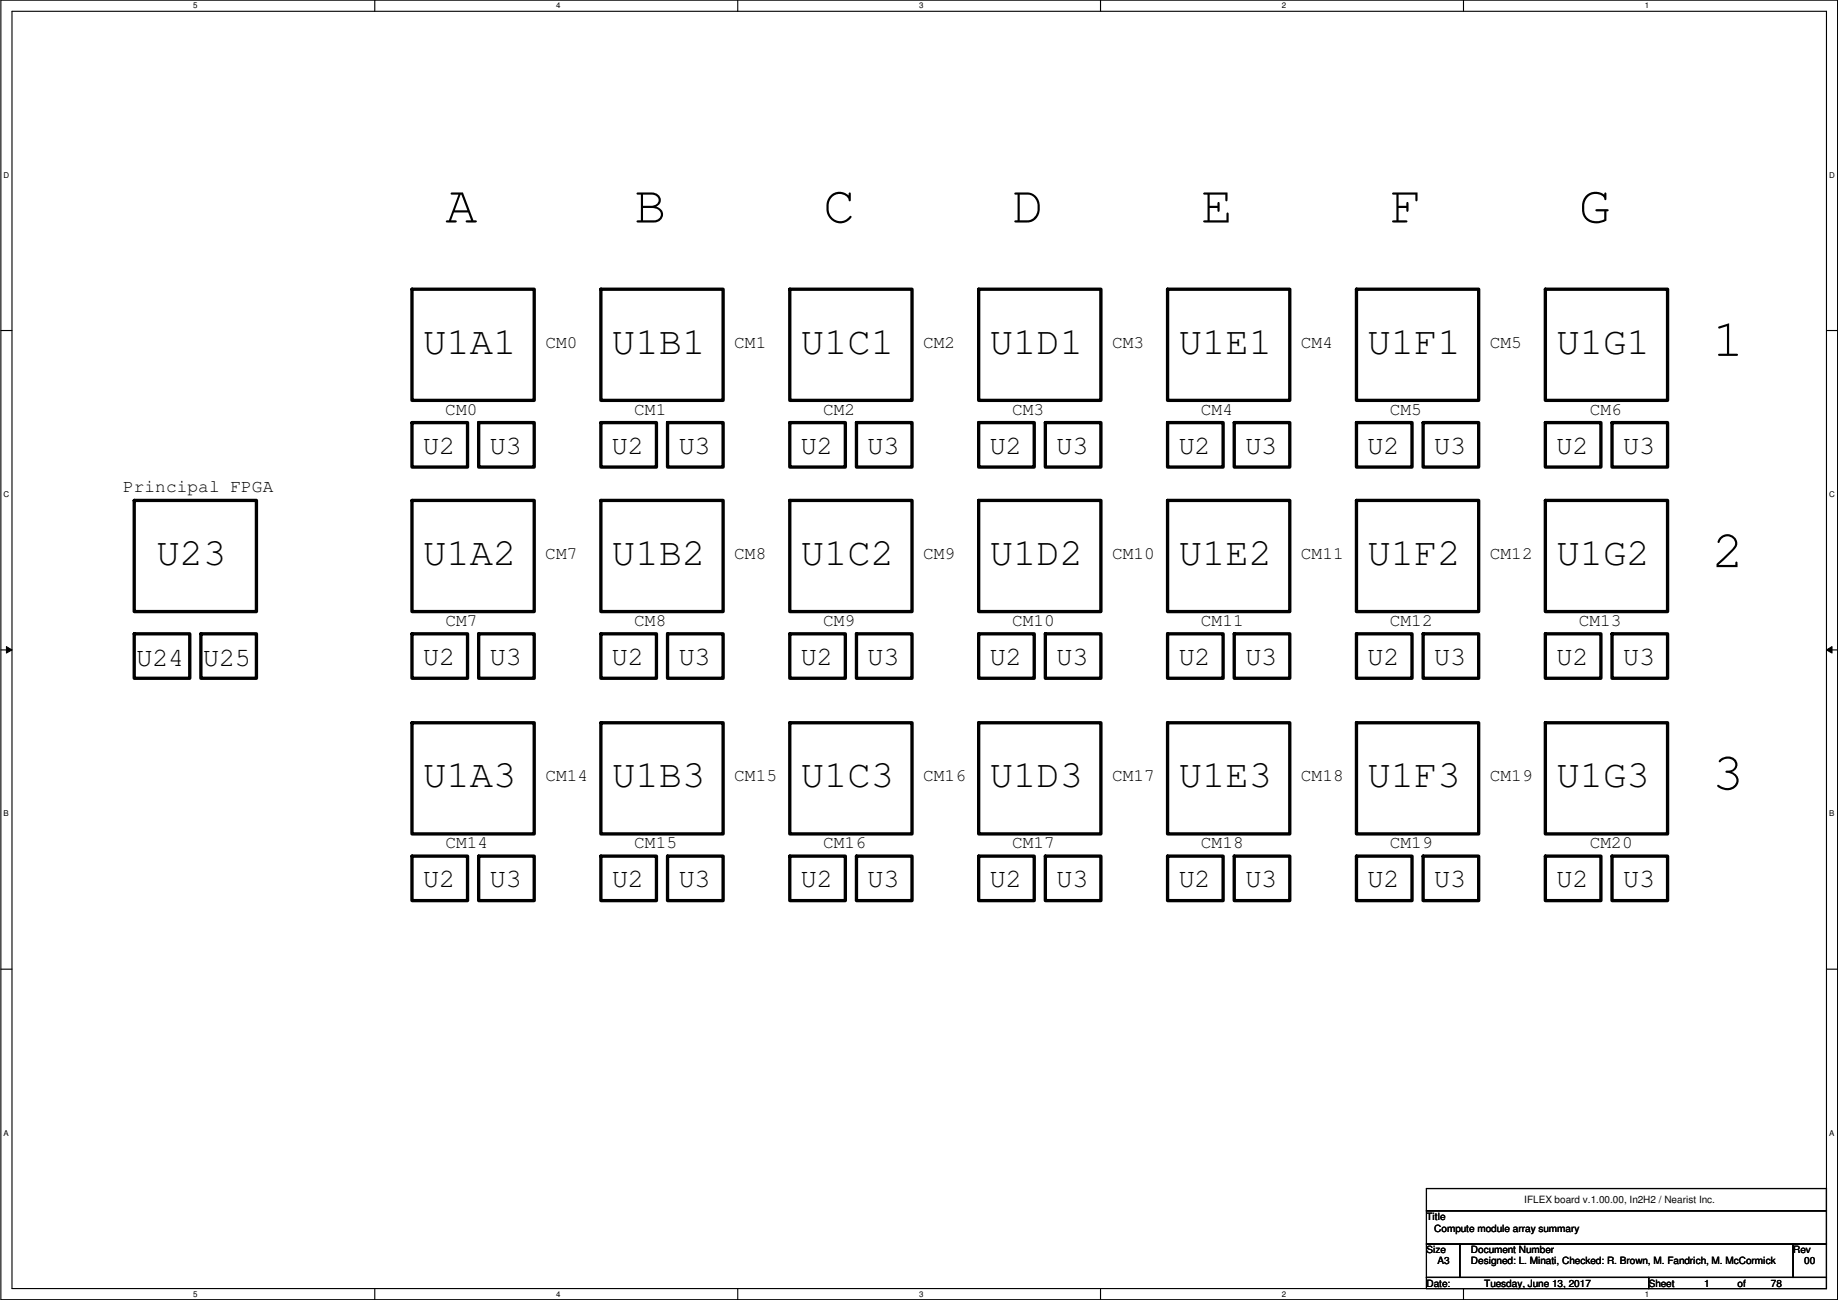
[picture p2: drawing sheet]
<svg xmlns="http://www.w3.org/2000/svg" width="420mm" height="297mm" viewBox="0 0 420 297" stroke-linecap="round" stroke-linejoin="round" font-family="sans-serif">
<defs><g id="words">
<g font-size="12.2">
<text x="101.8" y="50.8">A</text>
<text x="145" y="50.8">B</text>
<text x="188.2" y="50.8">C</text>
<text x="231.3" y="50.8">D</text>
<text x="274.5" y="50.8">E</text>
<text x="317.7" y="50.8">F</text>
<text x="360.9" y="50.8">G</text>
<text x="391.4" y="81.3">1</text>
<text x="391.4" y="129.6">2</text>
<text x="391.4" y="180.4">3</text>
</g>
<g font-size="8.9">
<text x="96.7" y="80.8">U1A1</text>
<text x="139.9" y="80.8">U1B1</text>
<text x="183.1" y="80.8">U1C1</text>
<text x="226.3" y="80.8">U1D1</text>
<text x="269.4" y="80.8">U1E1</text>
<text x="312.6" y="80.8">U1F1</text>
<text x="355.8" y="80.8">U1G1</text>
<text x="35.8" y="129">U23</text>
<text x="96.7" y="129">U1A2</text>
<text x="139.9" y="129">U1B2</text>
<text x="183.1" y="129">U1C2</text>
<text x="226.3" y="129">U1D2</text>
<text x="269.4" y="129">U1E2</text>
<text x="312.6" y="129">U1F2</text>
<text x="355.8" y="129">U1G2</text>
<text x="96.7" y="179.8">U1A3</text>
<text x="139.9" y="179.8">U1B3</text>
<text x="183.1" y="179.8">U1C3</text>
<text x="226.3" y="179.8">U1D3</text>
<text x="269.4" y="179.8">U1E3</text>
<text x="312.6" y="179.8">U1F3</text>
<text x="355.8" y="179.8">U1G3</text>
</g>
<g font-size="6.1">
<text x="96.7" y="103.7">U2</text>
<text x="112" y="103.7">U3</text>
<text x="139.9" y="103.7">U2</text>
<text x="155.1" y="103.7">U3</text>
<text x="183.1" y="103.7">U2</text>
<text x="198.3" y="103.7">U3</text>
<text x="226.3" y="103.7">U2</text>
<text x="241.5" y="103.7">U3</text>
<text x="269.4" y="103.7">U2</text>
<text x="284.7" y="103.7">U3</text>
<text x="312.6" y="103.7">U2</text>
<text x="327.9" y="103.7">U3</text>
<text x="355.8" y="103.7">U2</text>
<text x="371" y="103.7">U3</text>
<text x="31.2" y="152.2">U24</text>
<text x="46.4" y="152.2">U25</text>
<text x="96.7" y="152">U2</text>
<text x="112" y="152">U3</text>
<text x="139.9" y="152">U2</text>
<text x="155.1" y="152">U3</text>
<text x="183.1" y="152">U2</text>
<text x="198.3" y="152">U3</text>
<text x="226.3" y="152">U2</text>
<text x="241.5" y="152">U3</text>
<text x="269.4" y="152">U2</text>
<text x="284.7" y="152">U3</text>
<text x="312.6" y="152">U2</text>
<text x="327.9" y="152">U3</text>
<text x="355.8" y="152">U2</text>
<text x="371" y="152">U3</text>
<text x="96.7" y="202.8">U2</text>
<text x="112" y="202.8">U3</text>
<text x="139.9" y="202.8">U2</text>
<text x="155.1" y="202.8">U3</text>
<text x="183.1" y="202.8">U2</text>
<text x="198.3" y="202.8">U3</text>
<text x="226.3" y="202.8">U2</text>
<text x="241.5" y="202.8">U3</text>
<text x="269.4" y="202.8">U2</text>
<text x="284.7" y="202.8">U3</text>
<text x="312.6" y="202.8">U2</text>
<text x="327.9" y="202.8">U3</text>
<text x="355.8" y="202.8">U2</text>
<text x="371" y="202.8">U3</text>
</g>
<g font-size="4.1">
<text x="124.7" y="79.5">CM0</text>
<text x="167.8" y="79.5">CM1</text>
<text x="211" y="79.5">CM2</text>
<text x="254.2" y="79.5">CM3</text>
<text x="297.4" y="79.5">CM4</text>
<text x="340.6" y="79.5">CM5</text>
<text x="101.8" y="94.7">CM0</text>
<text x="145" y="94.7">CM1</text>
<text x="188.2" y="94.7">CM2</text>
<text x="231.3" y="94.7">CM3</text>
<text x="274.5" y="94.7">CM4</text>
<text x="317.7" y="94.7">CM5</text>
<text x="363.4" y="94.7">CM6</text>
<text x="28.1" y="112.5">Principal FPGA</text>
<text x="124.7" y="127.8">CM7</text>
<text x="167.8" y="127.8">CM8</text>
<text x="211" y="127.8">CM9</text>
<text x="254.2" y="127.8">CM10</text>
<text x="297.4" y="127.8">CM11</text>
<text x="340.6" y="127.8">CM12</text>
<text x="101.8" y="143">CM7</text>
<text x="145" y="143">CM8</text>
<text x="188.2" y="143">CM9</text>
<text x="231.3" y="143">CM10</text>
<text x="274.5" y="143">CM11</text>
<text x="317.7" y="143">CM12</text>
<text x="360.9" y="143">CM13</text>
<text x="124.7" y="178.6">CM14</text>
<text x="167.8" y="178.6">CM15</text>
<text x="211" y="178.6">CM16</text>
<text x="254.2" y="178.6">CM17</text>
<text x="297.4" y="178.6">CM18</text>
<text x="340.6" y="178.6">CM19</text>
<text x="101.8" y="193.8">CM14</text>
<text x="145" y="193.8">CM15</text>
<text x="188.2" y="193.8">CM16</text>
<text x="231.3" y="193.8">CM17</text>
<text x="274.5" y="193.8">CM18</text>
<text x="317.7" y="193.8">CM19</text>
<text x="363.4" y="193.8">CM20</text>
</g>
<g font-size="2.3">
<text x="348.4" y="274.9">IFLEX board v.1.00.00, In2H2 / Nearist Inc.</text>
<text x="326.1" y="278.7">Title</text>
<text x="327.9" y="281.5">Compute module array summary</text>
<text x="326.1" y="286.3">Size</text>
<text x="336.2" y="286.3">Document Number</text>
<text x="409.9" y="286.3">Rev</text>
<text x="326.1" y="294">Date:</text>
<text x="328.6" y="288.9">A3</text>
<text x="336.2" y="288.9">Designed: L. Minati, Checked: R. Brown, M. Fandrich, M. McCormick</text>
<text x="339.3" y="294">Tuesday, June 13, 2017</text>
<text x="376.9" y="294">Sheet</text>
<text x="389.6" y="294">1</text>
<text x="397.2" y="294">of</text>
<text x="404.8" y="294">78</text>
<text x="412.4" y="288.9">00</text>
</g>
<g font-size="1.8">
<text x="44.2" y="1.9">5</text>
<text x="127.1" y="1.9">4</text>
<text x="210.1" y="1.9">3</text>
<text x="293" y="1.9">2</text>
<text x="376" y="1.9">1</text>
<text x=".8" y="40.6">D</text>
<text x="418.2" y="40.6">D</text>
<text x=".8" y="113.6">C</text>
<text x="418.2" y="113.6">C</text>
<text x=".8" y="186.6">B</text>
<text x="418.2" y="186.6">B</text>
<text x=".8" y="259.5">A</text>
<text x="418.2" y="259.5">A</text>
<text x="44.2" y="296.3">5</text>
<text x="127.1" y="296.3">4</text>
<text x="210.1" y="296.3">3</text>
<text x="293" y="296.3">2</text>
<text x="376" y="296.3">1</text>
</g>
</g></defs>
<path d="M.2 0h419.9v297h-419.9zM2.7 2.6h414.8v291.8h-414.8z" fill="none" stroke="#000" stroke-width=".25"/>
<g fill="#fff">
<path d="M44.2 .3h1v2h-1z"/>
<path d="M44.2 294.7h1v2h-1z"/>
</g>
<path d="M85.7 0v2.6M85.7 294.4v2.6" fill="none" stroke="#000" stroke-width=".25"/>
<g fill="#fff">
<path d="M127.1 .3h1v2h-1z"/>
<path d="M127.1 294.7h1v2h-1z"/>
</g>
<path d="M168.6 0v2.6M168.6 294.4v2.6" fill="none" stroke="#000" stroke-width=".25"/>
<g fill="#fff">
<path d="M210.1 .3h1v2h-1z"/>
<path d="M210.1 294.7h1v2h-1z"/>
</g>
<path d="M251.6 0v2.6M251.6 294.4v2.6" fill="none" stroke="#000" stroke-width=".25"/>
<g fill="#fff">
<path d="M293 .3h1v2h-1z"/>
<path d="M293 294.7h1v2h-1z"/>
</g>
<path d="M334.5 0v2.6M334.5 294.4v2.6" fill="none" stroke="#000" stroke-width=".25"/>
<g fill="#fff">
<path d="M376 .3h1v2h-1z"/>
<path d="M376 294.7h1v2h-1z"/>
<path d="M.8 39h1.3v2h-1.3z"/>
<path d="M418.2 39h1.2v2h-1.2z"/>
<path d="M.8 112h1.3v2h-1.3z"/>
<path d="M418.2 112h1.2v2h-1.2z"/>
</g>
<path d="M.2 75.5h2.5M417.5 75.5h2.6" fill="none" stroke="#000" stroke-width=".25"/>
<g fill="#fff">
<path d="M.8 185h1.2v1.9h-1.2z"/>
<path d="M418.2 185h1.1v1.9h-1.1z"/>
</g>
<path d="M.2 148.5h2.5M417.5 148.5h2.6" fill="none" stroke="#000" stroke-width=".25"/>
<path d="M1.5 147.7l1.2 .8-1.2 .7zM417.5 148.5l1.3-.8v1.5z" fill="#000"/>
<path d="M1.5 147.7l1.2 .8-1.2 .7zM417.5 148.5l1.3-.8v1.5z" fill="none" stroke="#000" stroke-width=".23"/>
<g fill="#fff">
<path d="M.8 257.9h1.2v2h-1.2z"/>
<path d="M418.2 257.9h1.1v2h-1.1z"/>
</g>
<path d="M.2 221.4h2.5M417.5 221.4h2.6M326.1 271.6h91.4v5h-91.4zM326.1 276.6h91.4v7.7h-91.4zM326.1 284.3h7.6v7.6h-7.6zM326.1 291.9h50.8v2.5h-50.8zM333.7 284.3h76.2v7.6h-76.2zM376.9 291.9h40.6v2.5h-40.6zM409.9 284.3h7.6v7.6h-7.6z" fill="none" stroke="#000" stroke-width=".25"/>
<g fill="none" stroke="#000" stroke-width=".76">
<path d="M94.2 66.1h27.9v25.4h-27.9zM137.4 66.1h27.9v25.4h-27.9zM180.5 66.1h28v25.4h-28zM223.7 66.1h28v25.4h-28zM266.9 66.1h27.9v25.4h-27.9zM310.1 66.1h27.9v25.4h-27.9zM353.3 66.1h27.9v25.4h-27.9zM94.2 96.6h12.7v10.1h-12.7zM109.4 96.6h12.7v10.1h-12.7zM137.4 96.6h12.7v10.1h-12.7zM152.6 96.6h12.7v10.1h-12.7zM180.5 96.6h12.7v10.1h-12.7z"/>
<path d="M195.8 96.6h12.7v10.1h-12.7zM223.7 96.6h12.7v10.1h-12.7zM239 96.6h12.7v10.1h-12.7zM266.9 96.6h12.7v10.1h-12.7zM282.1 96.6h12.7v10.1h-12.7zM310.1 96.6h12.7v10.1h-12.7zM325.3 96.6h12.7v10.1h-12.7zM353.3 96.6h12.7v10.1h-12.7zM368.5 96.6h12.7v10.1h-12.7zM30.7 114.3h27.9v25.4h-27.9zM94.2 114.3h27.9v25.4h-27.9zM137.4 114.3h27.9v25.4h-27.9z"/>
<path d="M180.5 114.3h28v25.4h-28zM223.7 114.3h28v25.4h-28zM266.9 114.3h27.9v25.4h-27.9zM310.1 114.3h27.9v25.4h-27.9zM353.3 114.3h27.9v25.4h-27.9zM30.7 144.8h12.7v10.2h-12.7zM45.9 144.8h12.7v10.2h-12.7zM94.2 144.8h12.7v10.2h-12.7zM109.4 144.8h12.7v10.2h-12.7zM137.4 144.8h12.7v10.2h-12.7zM152.6 144.8h12.7v10.2h-12.7zM180.5 144.8h12.7v10.2h-12.7z"/>
<path d="M195.8 144.8h12.7v10.2h-12.7zM223.7 144.8h12.7v10.2h-12.7zM239 144.8h12.7v10.2h-12.7zM266.9 144.8h12.7v10.2h-12.7zM282.1 144.8h12.7v10.2h-12.7zM310.1 144.8h12.7v10.2h-12.7zM325.3 144.8h12.7v10.2h-12.7zM353.3 144.8h12.7v10.2h-12.7zM368.5 144.8h12.7v10.2h-12.7zM94.2 165.1h27.9v25.4h-27.9zM137.4 165.1h27.9v25.4h-27.9zM180.5 165.1h28v25.4h-28z"/>
<path d="M223.7 165.1h28v25.4h-28zM266.9 165.1h27.9v25.4h-27.9zM310.1 165.1h27.9v25.4h-27.9zM353.3 165.1h27.9v25.4h-27.9zM94.2 195.6h12.7v10.2h-12.7zM109.4 195.6h12.7v10.2h-12.7zM137.4 195.6h12.7v10.2h-12.7zM152.6 195.6h12.7v10.2h-12.7zM180.5 195.6h12.7v10.2h-12.7zM195.8 195.6h12.7v10.2h-12.7zM223.7 195.6h12.7v10.2h-12.7zM239 195.6h12.7v10.2h-12.7z"/>
<path d="M266.9 195.6h12.7v10.2h-12.7zM282.1 195.6h12.7v10.2h-12.7zM310.1 195.6h12.7v10.2h-12.7zM325.3 195.6h12.7v10.2h-12.7zM353.3 195.6h12.7v10.2h-12.7zM368.5 195.6h12.7v10.2h-12.7z"/>
</g>
<use href="#words"/>
</svg>
